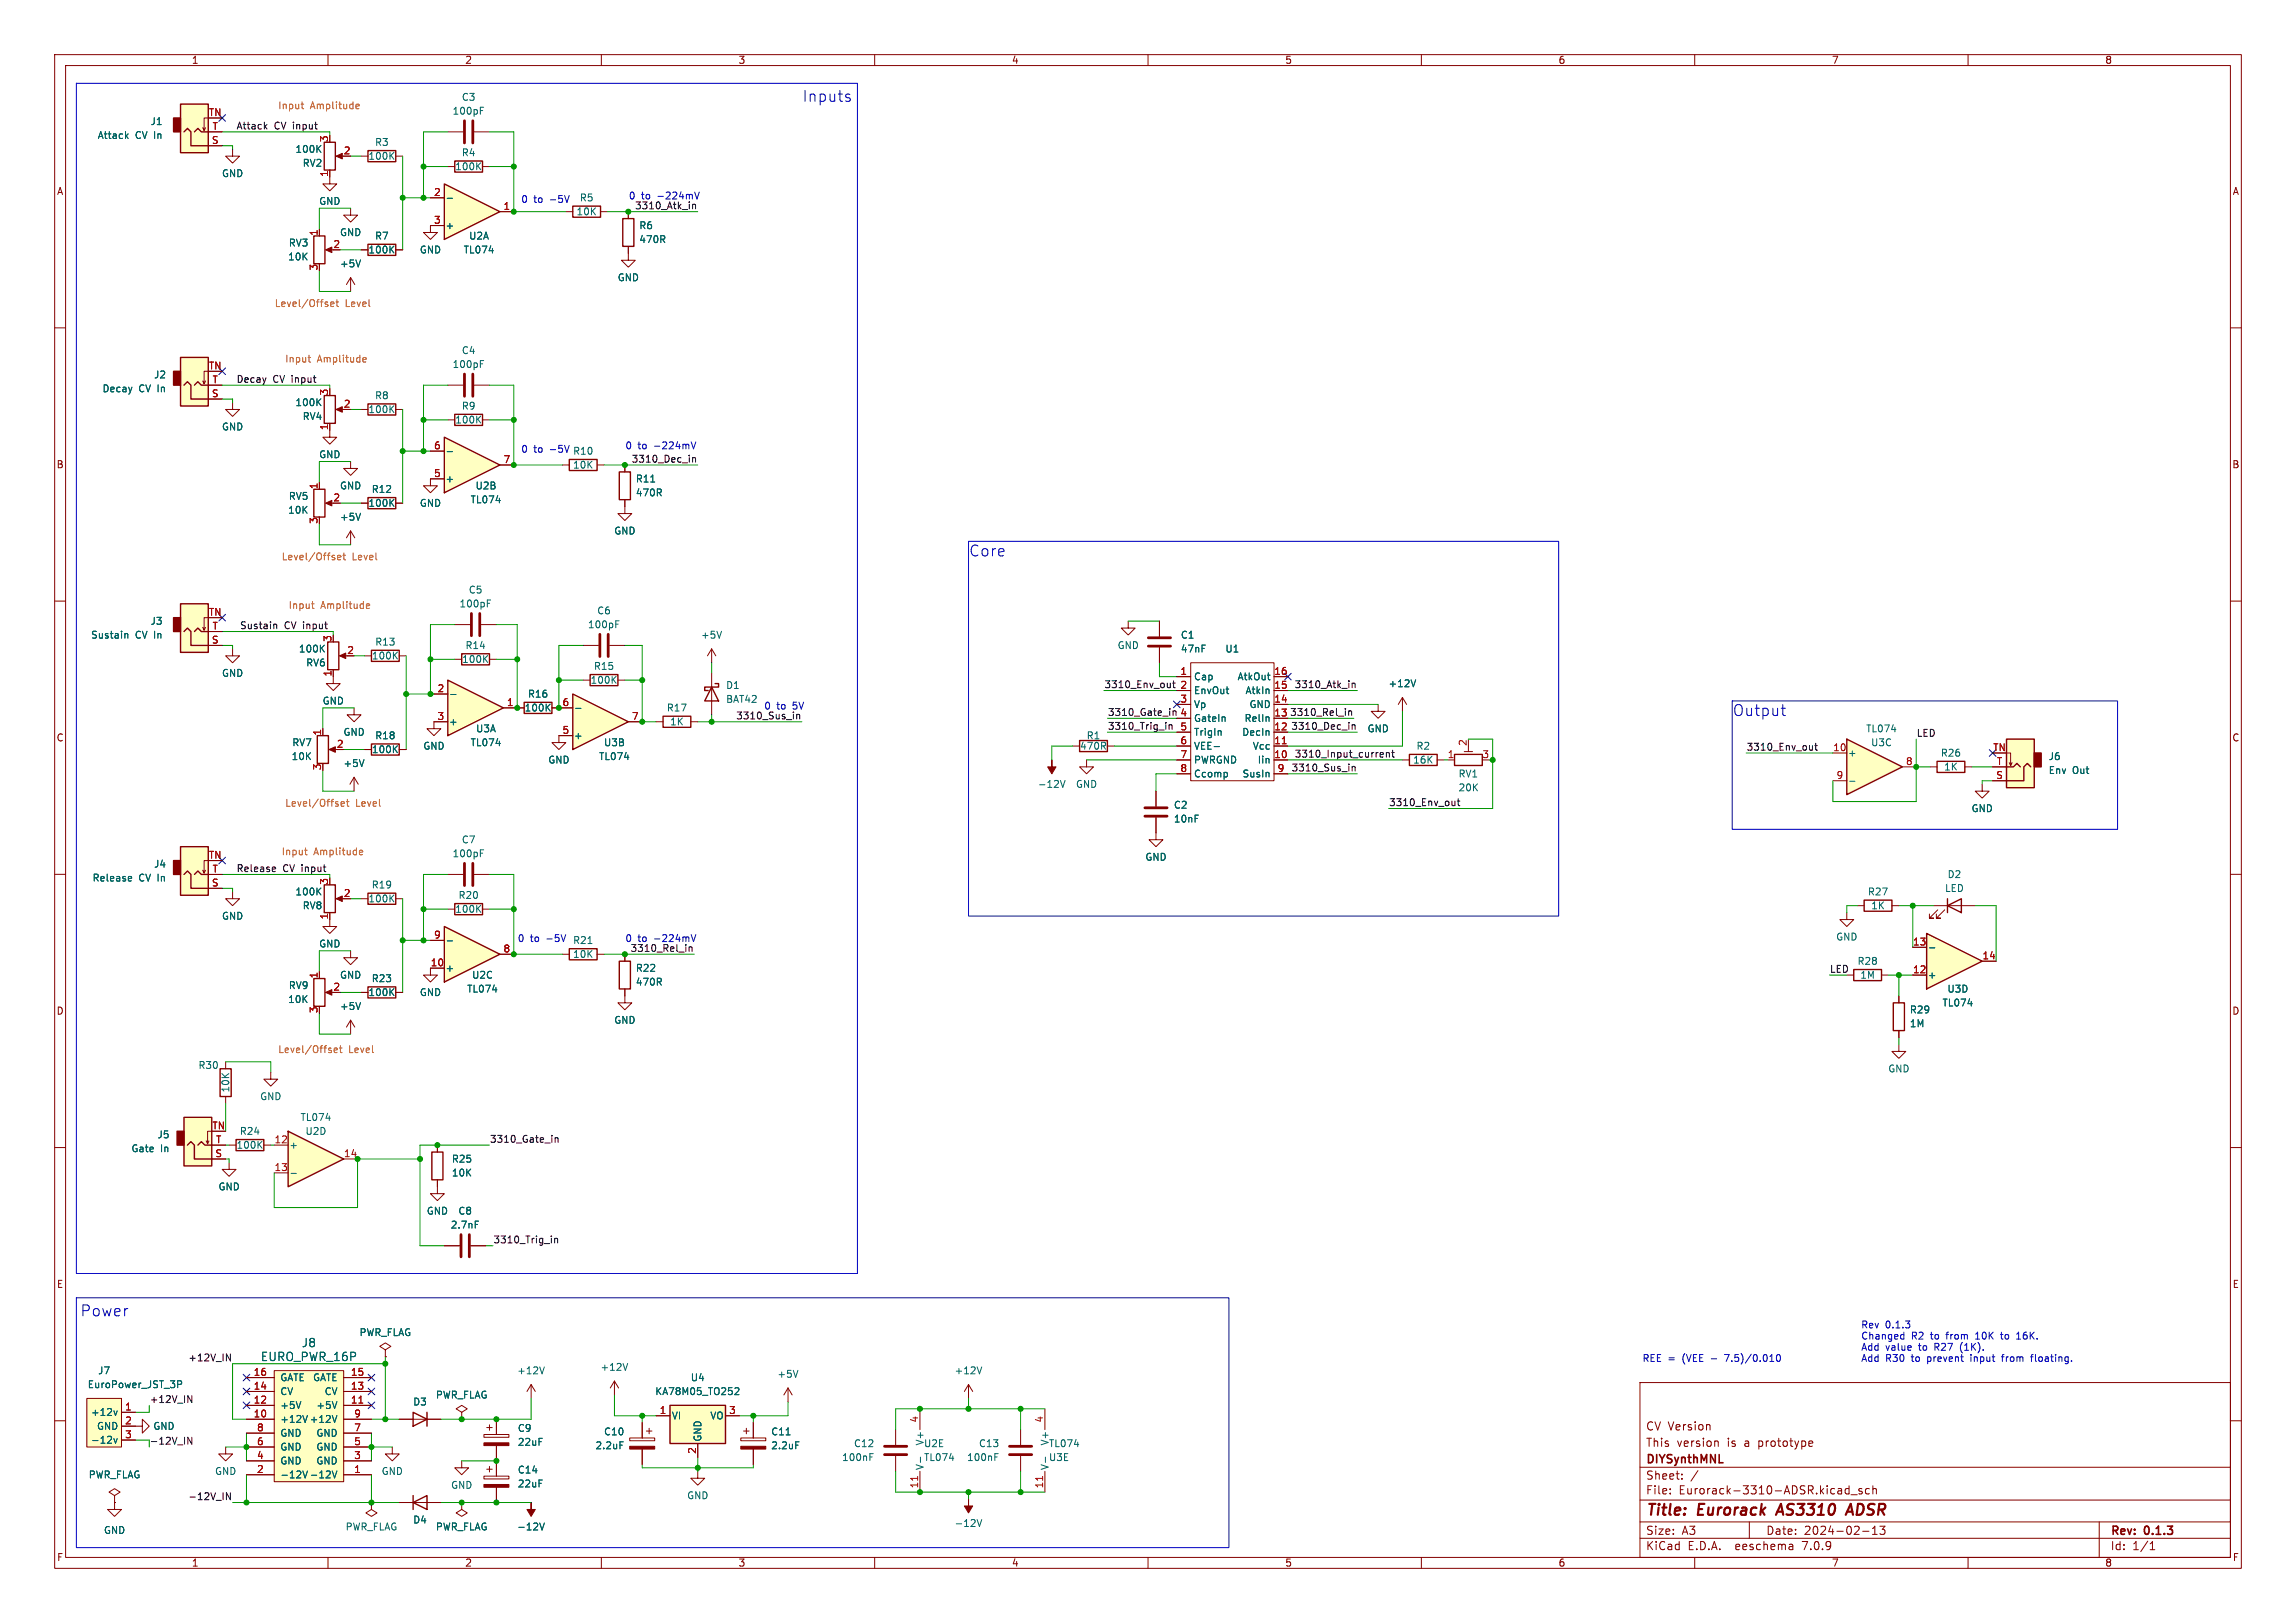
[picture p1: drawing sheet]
<svg xmlns="http://www.w3.org/2000/svg" width="420mm" height="297mm" viewBox="0 0 420 297" stroke-linecap="round" stroke-linejoin="round" font-family="sans-serif">
<defs><g id="words">
<g font-size="2.8" fill="#0000c2">
<text x="146.7" y="18.8">Inputs</text>
<text x="177.2" y="102">Core</text>
<text x="316.9" y="131.2">Output</text>
<text x="14.6" y="241.1">Power</text>
</g>
<g font-size="2.8" fill="#840000">
<text x="301" y="277.9">Title:</text>
<text x="310.6" y="277.9">Eurorack</text>
<text x="326" y="277.9">AS3310</text>
<text x="339.6" y="277.9">ADSR</text>
</g>
<g font-size="2.1" fill="#006464">
<text x="47.6" y="249.3">EURO_PWR_16P</text>
<text x="55.1" y="246.7">J8</text>
</g>
<g font-size="2.1" fill="#840000">
<text x="301" y="262">CV Version</text>
<text x="301" y="268.2">DIYSynthMNL</text>
<text x="301" y="265">This</text>
<text x="306.7" y="265">version</text>
<text x="316" y="265">is</text>
<text x="319.2" y="265">a</text>
<text x="321.9" y="265">prototype</text>
<text x="301" y="273.7">File:</text>
<text x="301" y="271">Sheet:</text>
<text x="307.1" y="273.7">Eurorack-3310-ADSR.kicad_sch</text>
<text x="301" y="281.1">Size:</text>
<text x="307.6" y="281.1">A3</text>
<text x="323" y="281.1">Date:</text>
<text x="330" y="281.1">2024-02-13</text>
<text x="386" y="281.3">Rev:</text>
<text x="392.4" y="281.3">0.1.3</text>
<text x="301" y="283.9">KiCad</text>
<text x="308.7" y="283.9">E.D.A.</text>
<text x="317.6" y="283.9">eeschema</text>
<text x="330" y="283.9">7.0.9</text>
<text x="386" y="283.9">Id:</text>
<text x="390.1" y="283.9">1/1</text>
</g>
<g font-size="1.8" fill="#840000">
<text x="35" y="11.9">1</text>
<text x="85" y="11.9">2</text>
<text x="135" y="11.9">3</text>
<text x="185" y="11.9">4</text>
<text x="235" y="11.9">5</text>
<text x="285" y="11.9">6</text>
<text x="335" y="11.9">7</text>
<text x="385" y="11.9">8</text>
<text x="10.3" y="35.9">A</text>
<text x="408.3" y="35.9">A</text>
<text x="10.3" y="85.9">B</text>
<text x="408.2" y="85.9">B</text>
<text x="10.3" y="135.9">C</text>
<text x="408.2" y="135.9">C</text>
<text x="10.3" y="185.9">D</text>
<text x="408.2" y="185.9">D</text>
<text x="10.3" y="235.9">E</text>
<text x="408.3" y="235.9">E</text>
<text x="10.3" y="285.9">F</text>
<text x="35" y="286.9">1</text>
<text x="85" y="286.9">2</text>
<text x="135" y="286.9">3</text>
<text x="185" y="286.9">4</text>
<text x="235" y="286.9">5</text>
<text x="285" y="286.9">6</text>
<text x="335" y="286.9">7</text>
<text x="385" y="286.9">8</text>
<text x="408.3" y="285.9">F</text>
</g>
<g font-size="1.8" fill="#006464">
<text x="27.5" y="23.1">J1</text>
<text x="82.7" y="21.2">100pF</text>
<text x="84.4" y="18.6">C3</text>
<text x="17.8" y="25.6">Attack</text>
<text x="24.8" y="25.6">CV In</text>
<text x="53.9" y="28.2">100K</text>
<text x="67.3" y="29.4">100K</text>
<text x="68.5" y="26.9">R3</text>
<text x="84.4" y="28.8">R4</text>
<text x="40.5" y="32.6">GND</text>
<text x="55.3" y="30.7">RV2</text>
<text x="83.2" y="31.3">100K</text>
<text x="58.3" y="37.7">GND</text>
<text x="105.4" y="39.6">10K</text>
<text x="106" y="37.1">R5</text>
<text x="52.6" y="47.9">10K</text>
<text x="52.7" y="45.3">RV3</text>
<text x="62.1" y="43.4">GND</text>
<text x="67.3" y="46.6">100K</text>
<text x="68.5" y="44">R7</text>
<text x="76.7" y="46.6">GND</text>
<text x="81.4" y="42.1">+</text>
<text x="84.7" y="46.6">TL074</text>
<text x="85.7" y="44">U2A</text>
<text x="116.8" y="42.1">R6</text>
<text x="116.8" y="44.7">470R</text>
<text x="62.1" y="49.1">+5V</text>
<text x="112.9" y="51.7">GND</text>
<text x="84.4" y="65">C4</text>
<text x="18.7" y="72">Decay</text>
<text x="25.4" y="72">CV In</text>
<text x="28.1" y="69.4">J2</text>
<text x="82.7" y="67.5">100pF</text>
<text x="53.9" y="74.5">100K</text>
<text x="55.3" y="77.1">RV4</text>
<text x="67.3" y="75.8">100K</text>
<text x="68.5" y="73.3">R8</text>
<text x="83.2" y="77.7">100K</text>
<text x="84.4" y="75.2">R9</text>
<text x="40.5" y="79">GND</text>
<text x="104.7" y="83.4">R10</text>
<text x="58.3" y="84">GND</text>
<text x="62.1" y="89.8">GND</text>
<text x="81.4" y="88.5">+</text>
<text x="86.9" y="89.8">U2B</text>
<text x="104.7" y="86">10K</text>
<text x="116.2" y="88.5">R11</text>
<text x="52.6" y="94.2">10K</text>
<text x="52.7" y="91.7">RV5</text>
<text x="62.1" y="95.5">+5V</text>
<text x="67.3" y="92.9">100K</text>
<text x="67.9" y="90.4">R12</text>
<text x="76.7" y="92.9">GND</text>
<text x="86" y="92.3">TL074</text>
<text x="116.2" y="91">470R</text>
<text x="112.3" y="98">GND</text>
<text x="84" y="111.4">100pF</text>
<text x="85.7" y="108.8">C5</text>
<text x="109.1" y="112.6">C6</text>
<text x="16.6" y="117.1">Sustain</text>
<text x="24.8" y="117.1">CV In</text>
<text x="27.5" y="114.5">J3</text>
<text x="54.6" y="119.6">100K</text>
<text x="68.5" y="118.3">R13</text>
<text x="85" y="119">R14</text>
<text x="107.5" y="115.2">100pF</text>
<text x="128.1" y="117.1">+5V</text>
<text x="204.3" y="119">GND</text>
<text x="215.9" y="117.1">C1</text>
<text x="215.9" y="119.6">47nF</text>
<text x="224.1" y="119.6">U1</text>
<text x="40.5" y="124.1">GND</text>
<text x="55.9" y="122.1">RV6</text>
<text x="67.9" y="120.9">100K</text>
<text x="84.4" y="121.5">100K</text>
<text x="107.9" y="125.3">100K</text>
<text x="108.5" y="122.8">R15</text>
<text x="218.3" y="124.7">Cap</text>
<text x="226.3" y="124.7">AtkOut</text>
<text x="253.9" y="126">+12V</text>
<text x="58.9" y="129.1">GND</text>
<text x="95.9" y="130.4">100K</text>
<text x="96.5" y="127.9">R16</text>
<text x="121.9" y="130.4">R17</text>
<text x="132.7" y="126.3">D1</text>
<text x="132.7" y="128.8">BAT42</text>
<text x="218.3" y="127.2">EnvOut</text>
<text x="218.3" y="129.8">Vp</text>
<text x="227.7" y="127.2">AtkIn</text>
<text x="228.5" y="129.8">GND</text>
<text x="53.4" y="136.8">RV7</text>
<text x="62.7" y="134.8">GND</text>
<text x="68.5" y="135.5">R18</text>
<text x="77.3" y="137.4">GND</text>
<text x="82" y="132.9">+</text>
<text x="86" y="136.8">TL074</text>
<text x="87" y="134.2">U3A</text>
<text x="104.9" y="135.5">+</text>
<text x="110.4" y="136.8">U3B</text>
<text x="122.5" y="132.9">1K</text>
<text x="197.5" y="137.4">470R</text>
<text x="198.7" y="135.5">R1</text>
<text x="218.3" y="132.3">GateIn</text>
<text x="218.3" y="134.8">TrigIn</text>
<text x="218.3" y="137.4">VEE-</text>
<text x="227.1" y="134.8">DecIn</text>
<text x="227.6" y="132.3">RelIn</text>
<text x="229.1" y="137.4">Vcc</text>
<text x="250.1" y="134.2">GND</text>
<text x="259" y="137.4">R2</text>
<text x="341.3" y="134.2">TL074</text>
<text x="342.2" y="136.8">U3C</text>
<text x="53.2" y="139.3">10K</text>
<text x="62.7" y="140.6">+5V</text>
<text x="67.9" y="138">100K</text>
<text x="100.2" y="139.9">GND</text>
<text x="109.5" y="139.3">TL074</text>
<text x="218.3" y="139.9">PWRGND</text>
<text x="218.3" y="142.5">Ccomp</text>
<text x="227.2" y="142.5">SusIn</text>
<text x="230" y="139.9">Iin</text>
<text x="258.4" y="139.9">16K</text>
<text x="266.7" y="142.5">RV1</text>
<text x="337.9" y="138.7">+</text>
<text x="354.9" y="138.7">R26</text>
<text x="355.5" y="141.2">1K</text>
<text x="374.7" y="139.3">J6</text>
<text x="374.7" y="141.8">Env</text>
<text x="379.1" y="141.8">Out</text>
<text x="189.8" y="144.4">-12V</text>
<text x="196.7" y="144.4">GND</text>
<text x="214.6" y="148.2">C2</text>
<text x="266.7" y="145">20K</text>
<text x="360.5" y="148.8">GND</text>
<text x="84.4" y="154.5">C7</text>
<text x="214.6" y="150.7">10nF</text>
<text x="16.8" y="161.5">Release</text>
<text x="25.4" y="161.5">CV In</text>
<text x="28.1" y="159">J4</text>
<text x="82.7" y="157.1">100pF</text>
<text x="209.4" y="157.7">GND</text>
<text x="356.2" y="160.9">D2</text>
<text x="53.9" y="164.1">100K</text>
<text x="55.3" y="166.6">RV8</text>
<text x="67.3" y="165.3">100K</text>
<text x="67.9" y="162.8">R19</text>
<text x="83.2" y="167.2">100K</text>
<text x="83.8" y="164.7">R20</text>
<text x="341.6" y="164.1">R27</text>
<text x="342.2" y="166.6">1K</text>
<text x="355.7" y="163.4">LED</text>
<text x="40.5" y="168.5">GND</text>
<text x="58.3" y="173.6">GND</text>
<text x="104.7" y="172.9">R21</text>
<text x="335.8" y="172.3">GND</text>
<text x="62.1" y="179.3">GND</text>
<text x="67.9" y="179.9">R23</text>
<text x="81.4" y="178">+</text>
<text x="86.3" y="179.3">U2C</text>
<text x="104.7" y="175.5">10K</text>
<text x="116.2" y="178">R22</text>
<text x="339.7" y="176.8">R28</text>
<text x="340.2" y="179.3">1M</text>
<text x="352.6" y="179.3">+</text>
<text x="52.6" y="183.7">10K</text>
<text x="52.7" y="181.2">RV9</text>
<text x="62.1" y="185">+5V</text>
<text x="67.3" y="182.5">100K</text>
<text x="76.7" y="182.5">GND</text>
<text x="85.4" y="181.8">TL074</text>
<text x="116.2" y="180.6">470R</text>
<text x="349.3" y="185.6">R29</text>
<text x="355.2" y="184.4">TL074</text>
<text x="356.1" y="181.8">U3D</text>
<text x="112.3" y="187.6">GND</text>
<text x="349.3" y="188.2">1M</text>
<text x="36.2" y="195.8">R30</text>
<text x="345.3" y="196.4">GND</text>
<text x="42.1" y="200" transform="rotate(-90 42.1 200)">10K</text>
<text x="47.5" y="201.5">GND</text>
<text x="28.7" y="208.5">J5</text>
<text x="43.8" y="207.9">R24</text>
<text x="54.9" y="205.3">TL074</text>
<text x="55.8" y="207.9">U2D</text>
<text x="23.9" y="211">Gate</text>
<text x="29.4" y="211">In</text>
<text x="43.2" y="210.4">100K</text>
<text x="52.8" y="210.4">+</text>
<text x="82.6" y="213">R25</text>
<text x="82.6" y="215.5">10K</text>
<text x="39.9" y="218">GND</text>
<text x="78" y="222.5">GND</text>
<text x="82.4" y="225">2.7nF</text>
<text x="83.7" y="222.5">C8</text>
<text x="65.7" y="244.7">PWR_FLAG</text>
<text x="17.9" y="251.7">J7</text>
<text x="94.5" y="251.7">+12V</text>
<text x="109.8" y="251.1">+12V</text>
<text x="174.5" y="251.7">+12V</text>
<text x="16" y="254.2">EuroPower_JST_3P</text>
<text x="51.2" y="255.5">CV</text>
<text x="51.2" y="253">GATE GATE</text>
<text x="59.3" y="255.5">CV</text>
<text x="75.5" y="257.4">D3</text>
<text x="79.6" y="256.1">PWR_FLAG</text>
<text x="119.8" y="255.5">KA78M05_TO252</text>
<text x="126.3" y="253">U4</text>
<text x="142.1" y="252.3">+5V</text>
<text x="16.6" y="259.3">+12v</text>
<text x="17.6" y="261.8">GND</text>
<text x="27.9" y="261.8">GND</text>
<text x="51.2" y="260.6">+12V +12V</text>
<text x="51.2" y="258">+5V</text>
<text x="51.2" y="263.1">GND</text>
<text x="57.8" y="258">+5V</text>
<text x="57.8" y="263.1">GND</text>
<text x="94.6" y="262.2">C9</text>
<text x="110.4" y="262.9">C10</text>
<text x="122.8" y="259.9">VI</text>
<text x="128.5" y="263.9" transform="rotate(-90 128.5 263.9)">GND</text>
<text x="129.8" y="259.9">VO</text>
<text x="141" y="262.9">C11</text>
<text x="16.6" y="264.4">-12v</text>
<text x="51.2" y="268.2">GND</text>
<text x="51.2" y="265.7">GND</text>
<text x="57.8" y="268.2">GND</text>
<text x="57.8" y="265.7">GND</text>
<text x="94.6" y="264.8">22uF</text>
<text x="94.6" y="269.8">C14</text>
<text x="108.8" y="265.4">2.2uF</text>
<text x="141" y="265.4">2.2uF</text>
<text x="153.9" y="267.6">100nF</text>
<text x="156.1" y="265">C12</text>
<text x="168.9" y="265">U2E</text>
<text x="168.9" y="267.6">TL074</text>
<text x="169.1" y="269.1" transform="rotate(-90 169.1 269.1)">V-</text>
<text x="169.1" y="264.6" transform="rotate(-90 169.1 264.6)">V+</text>
<text x="176.8" y="267.6">100nF</text>
<text x="179" y="265">C13</text>
<text x="191.8" y="267.6">U3E</text>
<text x="191.8" y="265">TL074</text>
<text x="192" y="269.1" transform="rotate(-90 192 269.1)">V-</text>
<text x="192" y="264.6" transform="rotate(-90 192 264.6)">V+</text>
<text x="16.1" y="270.7">PWR_FLAG</text>
<text x="39.2" y="270.1">GND</text>
<text x="51.2" y="270.7">-12V</text>
<text x="56.6" y="270.7">-12V</text>
<text x="69.7" y="270.1">GND</text>
<text x="82.4" y="272.6">GND</text>
<text x="94.6" y="272.4">22uF</text>
<text x="125.6" y="274.5">GND</text>
<text x="18.9" y="280.9">GND</text>
<text x="63.1" y="280.3">PWR_FLAG</text>
<text x="75.5" y="279">D4</text>
<text x="79.6" y="280.3">PWR_FLAG</text>
<text x="94.5" y="280.3">-12V</text>
<text x="174.5" y="279.6">-12V</text>
</g>
<g font-size="1.8" fill="#a90000">
<text x="38.1" y="21.3">TN</text>
<text x="38.8" y="23.9">T</text>
<text x="38.7" y="26.4">S</text>
<text x="60.1" y="26.1" transform="rotate(-90 60.1 26.1)">3</text>
<text x="62.8" y="28.3">2</text>
<text x="60.1" y="32.5" transform="rotate(-90 60.1 32.5)">1</text>
<text x="79.3" y="35.9">2</text>
<text x="79.3" y="41">3</text>
<text x="92" y="38.5">1</text>
<text x="58.2" y="43.3" transform="rotate(-90 58.2 43.3)">1</text>
<text x="60.9" y="45.5">2</text>
<text x="58.2" y="49.6" transform="rotate(-90 58.2 49.6)">3</text>
<text x="38.1" y="67.7">TN</text>
<text x="38.8" y="70.2">T</text>
<text x="38.7" y="72.8">S</text>
<text x="60.1" y="72.5" transform="rotate(-90 60.1 72.5)">3</text>
<text x="62.8" y="74.7">2</text>
<text x="60.1" y="78.8" transform="rotate(-90 60.1 78.8)">1</text>
<text x="79.3" y="82.3">6</text>
<text x="58.2" y="89.6" transform="rotate(-90 58.2 89.6)">1</text>
<text x="79.3" y="87.4">5</text>
<text x="92" y="84.8">7</text>
<text x="58.2" y="96" transform="rotate(-90 58.2 96)">3</text>
<text x="60.9" y="91.8">2</text>
<text x="38.1" y="112.8">TN</text>
<text x="38.7" y="117.9">S</text>
<text x="38.8" y="115.3">T</text>
<text x="60.7" y="117.5" transform="rotate(-90 60.7 117.5)">3</text>
<text x="63.4" y="119.8">2</text>
<text x="60.7" y="123.9" transform="rotate(-90 60.7 123.9)">1</text>
<text x="215.8" y="123.6">1</text>
<text x="233" y="123.6">16</text>
<text x="79.9" y="126.7">2</text>
<text x="79.9" y="131.8">3</text>
<text x="92.6" y="129.3">1</text>
<text x="102.8" y="129.3">6</text>
<text x="115.5" y="131.8">7</text>
<text x="215.8" y="126.1">2</text>
<text x="215.8" y="128.7">3</text>
<text x="215.8" y="131.2">4</text>
<text x="233" y="131.2">13</text>
<text x="233" y="128.7">14</text>
<text x="233" y="126.1">15</text>
<text x="58.8" y="134.7" transform="rotate(-90 58.8 134.7)">1</text>
<text x="61.5" y="136.9">2</text>
<text x="102.8" y="134.4">5</text>
<text x="215.8" y="133.7">5</text>
<text x="215.8" y="136.3">6</text>
<text x="233" y="136.3">11</text>
<text x="233" y="133.7">12</text>
<text x="268.4" y="136.6" transform="rotate(-90 268.4 136.6)">2</text>
<text x="335.2" y="137.5">10</text>
<text x="364.5" y="137.5">TN</text>
<text x="58.8" y="141" transform="rotate(-90 58.8 141)">3</text>
<text x="215.8" y="138.8">7</text>
<text x="215.8" y="141.4">8</text>
<text x="233" y="138.8">10</text>
<text x="233.6" y="141.4">9</text>
<text x="264.7" y="138.8">1</text>
<text x="271.1" y="138.8">3</text>
<text x="335.8" y="142.6">9</text>
<text x="348.5" y="140.1">8</text>
<text x="365.1" y="142.6">S</text>
<text x="365.2" y="140.1">T</text>
<text x="38.1" y="157.2">TN</text>
<text x="38.8" y="159.8">T</text>
<text x="60.1" y="162" transform="rotate(-90 60.1 162)">3</text>
<text x="38.7" y="162.3">S</text>
<text x="62.8" y="164.2">2</text>
<text x="60.1" y="168.3" transform="rotate(-90 60.1 168.3)">1</text>
<text x="79.3" y="171.8">9</text>
<text x="349.8" y="173.1">13</text>
<text x="58.2" y="179.1" transform="rotate(-90 58.2 179.1)">1</text>
<text x="78.7" y="176.9">10</text>
<text x="92" y="174.4">8</text>
<text x="349.8" y="178.2">12</text>
<text x="362.5" y="175.6">14</text>
<text x="58.2" y="185.5" transform="rotate(-90 58.2 185.5)">3</text>
<text x="60.9" y="181.4">2</text>
<text x="38.8" y="206.8">TN</text>
<text x="39.4" y="209.3">T</text>
<text x="50.1" y="209.3">12</text>
<text x="39.3" y="211.8">S</text>
<text x="50.1" y="214.4">13</text>
<text x="62.8" y="211.8">14</text>
<text x="46.3" y="251.8">16</text>
<text x="64.1" y="251.8">15</text>
<text x="46.3" y="256.9">12</text>
<text x="46.3" y="254.4">14</text>
<text x="64.1" y="256.9">11</text>
<text x="64.1" y="254.4">13</text>
<text x="22.8" y="258.2">1</text>
<text x="22.8" y="260.7">2</text>
<text x="22.8" y="263.3">3</text>
<text x="46.3" y="259.5">10</text>
<text x="46.9" y="262">8</text>
<text x="64.7" y="262">7</text>
<text x="64.7" y="259.5">9</text>
<text x="120.6" y="258.8">1</text>
<text x="133.3" y="258.8">3</text>
<text x="168" y="260.4" transform="rotate(-90 168 260.4)">4</text>
<text x="190.9" y="260.4" transform="rotate(-90 190.9 260.4)">4</text>
<text x="46.9" y="269.6">2</text>
<text x="46.9" y="267.1">4</text>
<text x="46.9" y="264.5">6</text>
<text x="64.7" y="269.6">1</text>
<text x="64.7" y="267.1">3</text>
<text x="64.7" y="264.5">5</text>
<text x="127.4" y="266.1" transform="rotate(-90 127.4 266.1)">2</text>
<text x="168" y="272.5" transform="rotate(-90 168 272.5)">11</text>
<text x="190.9" y="272.5" transform="rotate(-90 190.9 272.5)">11</text>
</g>
<g font-size="1.8" fill="#0f0f0f">
<text x="43.2" y="23.8">Attack</text>
<text x="50.2" y="23.8">CV input</text>
<text x="116.1" y="38.4">3310_Atk_in</text>
<text x="43.2" y="70.1">Decay</text>
<text x="49.9" y="70.1">CV input</text>
<text x="115.5" y="84.7">3310_Dec_in</text>
<text x="43.8" y="115.2">Sustain</text>
<text x="52" y="115.2">CV input</text>
<text x="134.6" y="131.7">3310_Sus_in</text>
<text x="201.9" y="126">3310_Env_out</text>
<text x="202.6" y="131.1">3310_Gate_in</text>
<text x="235.9" y="131.1">3310_Rel_in</text>
<text x="236.7" y="126">3310_Atk_in</text>
<text x="202.6" y="133.6">3310_Trig_in</text>
<text x="236.1" y="133.6">3310_Dec_in</text>
<text x="319.4" y="137.4">3310_Env_out</text>
<text x="350.5" y="134.9">LED</text>
<text x="236.2" y="141.3">3310_Sus_in</text>
<text x="236.7" y="138.7">3310_Input_current</text>
<text x="254" y="147.6">3310_Env_out</text>
<text x="43.2" y="159.7">Release</text>
<text x="51.7" y="159.7">CV input</text>
<text x="115.2" y="174.3">3310_Rel_in</text>
<text x="334.6" y="178.1">LED</text>
<text x="89.5" y="209.2">3310_Gate_in</text>
<text x="90.2" y="227.6">3310_Trig_in</text>
<text x="34.4" y="249.2">+12V_IN</text>
<text x="27.3" y="256.8">+12V_IN</text>
<text x="34.4" y="274.6">-12V_IN</text>
</g>
<g font-size="1.8" fill="#c60">
<text x="50.8" y="20.1">Input</text>
<text x="56.7" y="20.1">Amplitude</text>
<text x="50.2" y="56.3">Level/Offset</text>
<text x="63.1" y="56.3">Level</text>
<text x="52.1" y="66.4">Input</text>
<text x="58" y="66.4">Amplitude</text>
<text x="51.4" y="102.6">Level/Offset</text>
<text x="64.4" y="102.6">Level</text>
<text x="52.7" y="111.5">Input</text>
<text x="58.7" y="111.5">Amplitude</text>
<text x="52.1" y="147.7">Level/Offset</text>
<text x="65" y="147.7">Level</text>
<text x="51.4" y="156.6">Input</text>
<text x="57.4" y="156.6">Amplitude</text>
<text x="50.8" y="192.8">Level/Offset</text>
<text x="63.8" y="192.8">Level</text>
</g>
<g font-size="1.8" fill="#0000c2">
<text x="95.2" y="37.2">0</text>
<text x="97.6" y="37.2">to</text>
<text x="100.7" y="37.2">-5V</text>
<text x="114.9" y="36.6">0</text>
<text x="117.3" y="36.6">to</text>
<text x="120.4" y="36.6">-224mV</text>
<text x="95.2" y="82.9">0</text>
<text x="97.6" y="82.9">to</text>
<text x="100.7" y="82.9">-5V</text>
<text x="114.3" y="82.3">0</text>
<text x="116.7" y="82.3">to</text>
<text x="119.7" y="82.3">-224mV</text>
<text x="139.7" y="129.9">0</text>
<text x="142.1" y="129.9">to</text>
<text x="145.1" y="129.9">5V</text>
<text x="94.6" y="172.5">0</text>
<text x="97" y="172.5">to</text>
<text x="100" y="172.5">-5V</text>
<text x="114.3" y="172.5">0</text>
<text x="116.7" y="172.5">to</text>
<text x="119.7" y="172.5">-224mV</text>
<text x="340.4" y="243.2">Rev</text>
<text x="340.4" y="245.2">Changed</text>
<text x="344.9" y="243.2">0.1.3</text>
<text x="349.6" y="245.2">R2</text>
<text x="353.3" y="245.2">to</text>
<text x="356.3" y="245.2">from</text>
<text x="361.9" y="245.2">10K</text>
<text x="366.7" y="245.2">to</text>
<text x="369.8" y="245.2">16K.</text>
<text x="300.4" y="249.3">REE =</text>
<text x="307.8" y="249.3">(VEE</text>
<text x="313.2" y="249.3">-</text>
<text x="316" y="249.3">7.5)/0.010</text>
<text x="340.4" y="247.3">Add</text>
<text x="340.4" y="249.3">Add</text>
<text x="344.9" y="247.3">value</text>
<text x="344.9" y="249.3">R30</text>
<text x="349.8" y="249.3">to</text>
<text x="351.1" y="247.3">to</text>
<text x="352.8" y="249.3">prevent</text>
<text x="354.2" y="247.3">R27</text>
<text x="359" y="247.3">(1K).</text>
<text x="360.9" y="249.3">input</text>
<text x="366.9" y="249.3">from</text>
<text x="372.4" y="249.3">floating.</text>
</g>
<text font-size="1.8" fill="#009600" x="27.3" y="264.4">-12V_IN</text>
</g></defs>
<g fill="none" stroke="#840000" stroke-width=".18">
<path d="M10 10h400v277h-400zM12 12h396v273h-396zM60 10v2M110 10v2M160 10v2M210 10v2M260 10v2M310 10v2M360 10v2M10 60h2M408 60h2M66 74.9h1.3"/>
<path d="M72.4 74.9h1.3M10 110h2M408 110h2M61 122.6v1.2M62.5 120h1M10 160h2M362.6 143.5v1.3h-1.3l1.3 1.3 1.3-1.3h-1.3M408 160h2M10 210h2M408 210h2M10 260h2M300 253h108v32h-108z"/>
<path d="M408 260h2M186.7 261.6v2.8M186.7 266.4v2.8M300 278.5h108M300 274.5h108M300 268.5h108M305.5 273.2v.2M305.5 272.5v.1M307.7 270.5v.2M307.7 269.8v.1M310.6 269.1l-1.3 1.9M312.7 260.8l.1 .9"/>
<path d="M313.9 263.7h.2l.2 .2v.8M320 278.5v3M331.1 263.7l.4 .1 .1 .2-.7 .2M331.5 264.6l-.4 .1M337.7 273.3h.5M337.7 272.5h.5M338.2 271.9v1.5M338.6 273.5h1.1M340.6 272.5l-.4-.1-.2 .2 .1 .2 .5 .2v.3h-.6M341.9 272.5l-.4-.1-.3 .3v.4l.2 .2h.5M342.5 279.7l.4-.4v1.5M342.6 272.5l.2-.1 .4 .1v.9"/>
<path d="M342.6 271.9v1.5M343.9 279.3h.9l-.5 .6 .4 .1v.6l-.2 .2h-.4l-.2-.2M384 278.5v6.5M60 285v2M110 285v2M160 285v2M210 285v2M260 285v2M300 281.5h108M310 285v2M327.9 282.7v.9M327.9 283.5l-.1 .1"/>
<path d="M327.9 282.9l-.1 .1M340.7 280.2h1.2M342.5 280.8h.9M360 285v2M393.3 283.6h.9M393.3 282.5l.4-.4v1.5"/>
</g>
<path d="M325.8 275.2l-.9 2M337.6 277.2l.9-2 .5 2M337.9 276.6h.9" fill="none" stroke="#840000" stroke-width=".4"/>
<path d="M62.1 120l1.1-.5v1z" fill="#840000" stroke="#840000" stroke-width=".18"/>
<path d="M67.3 73.9h5.1v2h-5.1zM59.9 117.5h2.1v5.1h-2.1z" fill="none" stroke="#840000" stroke-width=".25"/>
<path d="M71.5 74.8l.6 .7M72.1 74.2l-.8 .8M58.8 118.6l.5 .7M59.3 118.1l-.7 .7M182 266.6h.4M182 266h.6" fill="none" stroke="#006464" stroke-width=".18"/>
<path d="M184.7 266.2h4M184.7 264.7h4" fill="none" stroke="#840000" stroke-width=".51"/>
<path d="M104.8 127l10.1 5.1-10.1 5.1z" fill="#ffffc2"/>
<g fill="none" stroke="#840000" stroke-width=".25">
<path d="M33 19.1h5.1v8.8h-5.1zM33.7 24.1l.6-.6 .6 .6v2.6h3.2M35.6 24.1l.6-.6 .6 .6h1.3M59.3 26h2v5.1h-2zM67.3 27.6h5.1v2h-5.1zM57.4 43.2h2v5.1h-2zM67.3 44.7h5.1v2h-5.1zM33 65.4h5.1v8.9h-5.1zM33.7 70.5l.6-.6 .6 .6v2.5h3.2M35.6 70.5l.6-.6 .6 .6h1.3M57.4 89.5h2v5.1h-2zM67.3 91.1h5.1v2h-5.1z"/>
<path d="M113.3 86.4h2v5h-2zM67.9 119h5.1v2h-5.1zM84.5 119.6h5v2.1h-5zM58 134.6h2.1v5.1h-2.1zM104.8 127l10.1 5.1-10.1 5.1zM107.9 123.4h5.1v2.1h-5.1zM121.3 131.1h5.1v2h-5.1zM130.2 125.7l1.2 2.6h-2.5zM130.8 125.1h.6v.6h-2.5v.7h.6M341 164.7h5.1v2.1h-5.1zM122.6 257.2h10.1v7h-10.1z"/>
</g>
<g fill="none" stroke="#840000" stroke-width=".18">
<path d="M37.6 23.4l-.3 .5M38.1 21.6h-.8v2.3l-.2-.5M38.1 26.7h2.5M38.1 24.1h2.5M42.5 27.3v1.3h1.3l-1.3 1.2-1.2-1.2h1.2M60.3 31.1v2.6h1.3l-1.3 1.2-1.2-1.2h1.2M61.8 28.6h1.1M64.1 38.1v1.3h1.3l-1.3 1.2-1.2-1.2h1.2M66 28.6h1.3M72.4 28.6h1.3M58.4 41.9v1.3M59.9 45.7h1.1"/>
<path d="M64.1 50.8l-.7 1.3M64.1 50.8v2.5M64.1 50.8l.8 1.3M66 45.7h1.3M72.4 45.7h1.3M78.7 41.3v1.2h1.3l-1.3 1.3-1.2-1.3h1.2M37.6 69.7l-.3 .5M38.1 67.9h-.8v2.3l-.2-.5M38.1 73h2.5M38.1 70.5h2.5M81.9 70.5h2.8M86.7 70.5h2.8"/>
<path d="M58.4 88.3v1.2M59.9 92.1h1.1M66 92.1h1.3M72.4 92.1h1.3M114.3 91.4v2.6h1.3l-1.3 1.3-1.3-1.3h1.3M114.3 85.1v1.3M83.2 114.3h2.8M88 114.3h2.8M106.7 118.1h2.8M111.5 118.1h2.8M130.2 118.7v2.6M130.2 118.7l-.8 1.3"/>
<path d="M130.2 118.7l.7 1.3M59.1 133.4v1.2M60.6 137.2h1M66.7 120h1.2M73 120h1.3M83.2 120.7h1.3M89.5 120.7h1.3M102.2 134.6h2.6M102.2 129.5h2.6M106.7 124.5h1.2M113 124.5h1.3M114.9 132.1h2.6"/>
<path d="M120 132.1h1.3M126.4 132.1h1.2M130.2 123.2v7.6M211.5 149.6v4.1h1.2l-1.2 1.2-1.3-1.2h1.3M211.5 144.8v2.8M337.8 167v1.3h1.3l-1.3 1.2-1.3-1.2h1.3M339.7 165.7h1.3M346.1 165.7h1.2M45.1 259.7h5.1M45.1 257.2h5.1M45.1 254.6h5.1M45.1 252.1h5.1"/>
<path d="M50.2 250.8h12.7v20.3h-12.7zM62.9 259.7h5M62.9 257.2h5M62.9 254.6h5M62.9 252.1h5M120 259.1h2.6M132.7 259.1h2.6M144.1 254l-.7 1.3M144.1 254v2.5M144.1 254l.8 1.3M168.3 257.8v3.8M177.2 253.4l-.8 1.2"/>
<path d="M177.2 253.4v2.5M177.2 253.4l.7 1.2M45.1 269.9h5.1M45.1 267.3h5.1M45.1 264.8h5.1M45.1 262.3h5.1M62.9 269.9h5M62.9 267.3h5M62.9 264.8h5M62.9 262.3h5M84.5 275v1.2l1 .7-1 .6-1.1-.6 1.1-.7M84.5 275h.1"/>
<path d="M127.6 264.2v2.5M135.5 263.1h4.6v.6h-4.6zM136 261.9h1M136.5 261.4v1M137.8 260.3v2.8M137.8 265.2v2.8M163.8 261.6v2.8M163.8 266.4v2.8M168.3 269.2v3.8"/>
</g>
<g fill="none" stroke="#006464" stroke-width=".18">
<path d="M23.1 24.9l.3 .4M23.4 24.5l-.4 .5M58.2 27.2l.5 .7M58.7 26.6l-.7 .7M71.5 28.4l.6 .8M72.1 27.9l-.8 .7M65.9 47.6l-.4 1.2M71.5 45.6l.6 .7M72.1 45l-.8 .8M87.9 66.6h.4M87.9 66h.6M71.5 91.9l.6 .8"/>
<path d="M72.1 91.4l-.8 .7M119 88.2h.8M72.1 119.9l.6 .7M72.7 119.3l-.7 .8M89.1 110.4h.5M89.1 109.8h.6M89.2 120l-.7 .7M112.6 114.2h.5M112.6 113.6h.6M132 115.5l-.4 1.3M88.7 120.5l.5 .7M105.3 129.6h1"/>
<path d="M112.2 124.3l.5 .7M112.7 123.8l-.7 .7M55 256.5l-.4 1.3M61.6 256.5l-.4 1.3M61.6 259l-.4 1.3M134.4 254.1l.5-.2 .3 .4-.8 .9h.8M146 250.8l-.5 1.2M179.6 250.1l-.4 1.3M55.4 269.2l.4 1.3 .4-1.3M60.8 269.2l.4 1.3 .4-1.3M143.8 262.6h.7M145.6 263.9h.6"/>
<path d="M159.1 266.6h.4M159.1 266h.6"/>
</g>
<path d="M85 68.5v4M86.5 68.5v4M86.2 112.3v4M87.8 112.3v4M109.7 116.1v4M111.3 116.1v4M209.4 149.4h4.1M209.4 147.8h4.1M161.8 266.2h4.1M161.8 264.7h4.1" fill="none" stroke="#840000" stroke-width=".51"/>
<g fill="#ffffc2" stroke="#ffffc2" stroke-width=".18">
<path d="M122.6 257.2h10.1v7h-10.1z"/>
<path d="M33 65.4h5.1v8.9h-5.1z"/>
<path d="M33 19.1h5.1v8.8h-5.1z"/>
<path d="M50.2 250.8h12.7v20.3h-12.7z"/>
</g>
<path d="M65.6 256.8h.8M167.9 270.2v.7" fill="none" stroke="#a90000" stroke-width=".18"/>
<g fill="#840000" stroke="#840000" stroke-width=".18">
<path d="M135.5 264.7h4.6v.5h-4.6z"/>
<path d="M59.6 45.7l1.1-.5v1z"/>
<path d="M61.5 28.6l1.1-.5v1z"/>
<path d="M60.2 137.2l1.1-.5v1z"/>
<path d="M59.6 92.1l1.1-.5v1z"/>
</g>
<g fill="#840000" stroke="#840000" stroke-width=".25">
<path d="M31.7 67.9h1.3v2.6h-1.3z"/>
<path d="M31.7 21.6h1.3v2.5h-1.3z"/>
</g>
<path d="M352.4 170.8l10.2 5.1-10.2 5.1z" fill="#ffffc2"/>
<path d="M352.4 170.8l10.2 5.1-10.2 5.1z" fill="none" stroke="#840000" stroke-width=".25"/>
<path d="M349.9 178.4h2.5M349.9 173.4h2.5M362.6 175.9h2.5" fill="none" stroke="#840000" stroke-width=".18"/>
<path d="M353 173.5h.9" fill="none" stroke="#006464" stroke-width=".18"/>
<path d="M81.9 124.5l10.2 5-10.2 5.1z" fill="#ffffc2"/>
<path d="M33 110.5h5.1v8.9h-5.1zM33.7 115.6l.6-.7 .6 .7v2.5h3.2M35.6 115.6l.6-.7 .6 .7h1.3M67.9 136.1h5.1v2.1h-5.1zM81.9 124.5l10.2 5-10.2 5.1zM95.9 128.5h5.1v2.1h-5.1zM339.1 177.4h5.1v2.1h-5.1z" fill="none" stroke="#840000" stroke-width=".25"/>
<g fill="none" stroke="#840000" stroke-width=".18">
<path d="M114.9 46.4v1.2h1.3l-1.3 1.3-1.2-1.3h1.2M64.1 97.2l-.7 1.2M64.1 97.2v2.5M64.1 97.2l.8 1.2M78.7 87.6v1.3h1.3l-1.3 1.3-1.2-1.3h1.2M37.6 114.8l-.3 .5M38.1 113h-.8v2.3l-.2-.5M38.1 118.1h2.5M38.1 115.6h2.5M42.5 118.7v1.3h1.3l-1.3 1.3-1.2-1.3h1.2M61 123.8v1.3h1.2l-1.2 1.3-1.3-1.3h1.3M64.8 129.5v1.3h1.2l-1.2 1.3-1.3-1.3h1.3"/>
<path d="M66.7 137.2h1.2M73 137.2h1.3M79.4 127h2.5M81.9 132.1h-2.5v1.3h1.2l-1.2 1.2-1.3-1.2h1.3M92.1 129.5h3.8M101 129.5h1.2M102.2 134.6v1.3h1.3l-1.3 1.3-1.2-1.3h1.2M337.8 178.4h1.3M344.2 178.4h1.2M90.8 259.7v2.8M21 275v1.2h1.2l-1.2 1.3-1.3-1.3h1.3M88.5 262.5h4.6v.5h-4.6z"/>
<path d="M89 261.2h1M89.5 260.7v1M90.8 264.5v2.8"/>
</g>
<path d="M65.9 93.9l-.4 1.3M22.9 116h.4l.1 .8M72.1 137l.6 .7M72.7 136.5l-.7 .7M82.4 127.1h1M100.1 129.4l.5 .7M100.6 128.8l-.7 .8" fill="none" stroke="#006464" stroke-width=".18"/>
<path d="M33 110.5h5.1v8.9h-5.1z" fill="#ffffc2" stroke="#ffffc2" stroke-width=".18"/>
<path d="M31.7 113h1.3v2.6h-1.3z" fill="#840000" stroke="#840000" stroke-width=".25"/>
<path d="M88.5 264h4.6v.5h-4.6z" fill="#840000" stroke="#840000" stroke-width=".18"/>
<path d="M81.3 33.7l10.1 5-10.1 5.1z" fill="#ffffc2"/>
<g fill="none" stroke="#840000" stroke-width=".25">
<path d="M81.3 33.7l10.1 5-10.1 5.1zM83.2 29.5h5.1v2h-5.1zM104.8 37.7h5.1v2.1h-5.1zM113.9 40h2.1v5.1h-2.1zM59.3 72.4h2v5.1h-2zM83.2 75.8h5.1v2.1h-5.1zM257.8 138h5.1v2.1h-5.1zM354.3 139.3h5.1v2.1h-5.1zM356.2 165.7l2.6-1.2v2.5zM356.2 164.5v2.5M346.3 183.5h2.1v5.1h-2.1zM75.6 275l2.5-1.3v2.5z"/>
<path d="M75.6 273.7v2.5"/>
</g>
<g fill="none" stroke="#840000" stroke-width=".18">
<path d="M78.7 36.2h2.6M81.9 24.1h2.8M81.9 30.5h1.3M86.7 24.1h2.8M88.3 30.5h1.2M91.4 38.7h2.6M103.5 38.7h1.3M109.9 38.7h1.2M114.9 38.7v1.3M78.7 41.3h2.6M114.9 45.1v1.3M42.5 73.7v1.2h1.3l-1.3 1.3-1.2-1.3h1.2"/>
<path d="M60.3 77.5v1.2M61.8 74.9h1.1M81.9 76.8h1.3M88.3 76.8h1.2M256.5 139.1h1.3M262.9 139.1h1.3M353.1 140.3h1.2M359.4 140.3h1.3M353.7 165.7h7.6M354.5 166.5l-1.6 1.5h.8h-.8v-.7M355.7 166.5l-1.5 1.5h.8h-.8v-.7M347.3 182.2v1.3"/>
<path d="M347.3 188.6v1.3M67.9 275v1.2l1.1 .7-1.1 .6-1-.6 1-.7M67.9 275h.1M73 275h7.6M115.2 263.1h4.6v.6h-4.6zM117.5 260.3v2.8M117.5 265.2v2.8M118.2 261.9h1.1M118.7 261.4v1"/>
</g>
<path d="M87.9 19.6h.6M81.8 36.3h1M87.4 30.3l.5 .8M87.9 20.2h.4M87.9 29.8l-.7 .7M58.2 73.5l.5 .7M58.7 73l-.7 .7M87.4 76.7l.5 .7M87.9 76.1l-.7 .8M113.4 263.9h.6M178.7 278.1l.5 1.2 .4-1.2" fill="none" stroke="#006464" stroke-width=".18"/>
<g fill="#840000" stroke="#840000" stroke-width=".18">
<path d="M61.5 74.9l1.1-.5v1z"/>
<path d="M115.2 264.7h4.6v.5h-4.6z"/>
<path d="M177.2 274.3v1.3h.7l-.7 1.3-.8-1.3h.8z"/>
</g>
<path d="M85 22.1v4.1M86.5 22.1v4.1" fill="none" stroke="#840000" stroke-width=".51"/>
<path d="M81.3 80l10.1 5.1-10.1 5.1z" fill="#ffffc2"/>
<path d="M81.3 80l10.1 5.1-10.1 5.1zM104.1 84.1h5.1v2h-5.1z" fill="none" stroke="#840000" stroke-width=".25"/>
<g fill="none" stroke="#840000" stroke-width=".18">
<path d="M60.3 78.7v1.3h1.3l-1.3 1.3-1.2-1.3h1.2M64.1 84.5v1.2h1.3l-1.3 1.3-1.2-1.3h1.2M78.7 87.6h2.6M78.7 82.6h2.6M91.4 85.1h2.6M102.9 85.1h1.2M109.2 85.1h1.3M347.3 191.1v1.3h1.3l-1.3 1.3-1.2-1.3h1.2M15.9 255.9h6.3v8.9h-6.3zM22.2 258.4h2.6M97.2 253.4l-.8 1.2M97.2 253.4v2.5"/>
<path d="M97.2 253.4l.7 1.2M112.4 252.7l-.8 1.3M112.4 252.7v2.6M112.4 252.7l.8 1.3M21 273.7l1-.7-1-.6-1.1 .6 1.1 .7v1.3M21 275h.1M22.2 261h2.6M22.2 263.5h2.6M41.3 264.8v1.3h1.2l-1.2 1.2-1.3-1.2h1.3M71.8 264.8v1.3h1.2l-1.2 1.2-1.3-1.2h1.3M84.5 267.3v1.3h1.2l-1.2 1.3-1.3-1.3h1.3M127.6 269.2v1.3h1.3l-1.3 1.3-1.2-1.3h1.2"/>
</g>
<path d="M81.8 82.6h1M20.8 258.2l.3 .8 .3-.8M32.5 252.7h.5l.2 .2-.1 .4h-.6M99.6 250.1l-.4 1.3M114.8 249.5l-.4 1.3M20.8 263.3l.3 .8 .3-.8M98.7 278.7l.5 1.3 .4-1.3" fill="none" stroke="#006464" stroke-width=".18"/>
<path d="M15.9 255.9h6.3v8.9h-6.3z" fill="#ffffc2" stroke="#ffffc2" stroke-width=".18"/>
<path d="M97.2 275v1.2h.7l-.7 1.3-.8-1.3h.8z" fill="#840000" stroke="#840000" stroke-width=".18"/>
<path d="M337.8 135.3l10.2 5-10.2 5.1z" fill="#ffffc2"/>
<g fill="none" stroke="#840000" stroke-width=".25">
<path d="M197.5 135.5h5.1v2h-5.1zM266.1 138h5v2.1h-5zM337.8 135.3l10.2 5-10.2 5.1zM367 135.3h5.1v8.8h-5.1zM33 154.9h5.1v8.9h-5.1zM367 140.3h1.3l.6-.6 .7 .6M371.5 140.3l-.7-.6-.6 .6v2.6h-3.2M33.7 160l.6-.6 .6 .6v2.6h3.2M35.6 160l.6-.6 .6 .6h1.3M57.4 179.1h2v5.1h-2zM59.3 161.9h2v5.1h-2zM67.3 163.4h5.1v2.1h-5.1z"/>
<path d="M83.2 165.4h5.1v2h-5.1zM104.1 173.6h5.1v2h-5.1zM113.3 175.9h2v5.1h-2zM67.3 180.6h5.1v2h-5.1z"/>
</g>
<g fill="none" stroke="#840000" stroke-width=".18">
<path d="M206.4 113.7v1.2h1.2l-1.2 1.3-1.3-1.3h1.3M212.1 113.7v2.8M212.1 118.5v2.8M196.2 136.5h1.3M202.6 136.5h1.2M215.3 123.8h2.5M215.3 139.1h2.5M215.3 136.5h2.5M215.3 134h2.5M215.3 131.4h2.5M215.3 128.9h2.5M215.3 126.4h2.5"/>
<path d="M217.8 121.3h15.2v21.6h-15.2zM233 123.8h2.6M233 139.1h2.6M233 136.5h2.6M233 134h2.6M233 131.4h2.6M233 128.9h2.6M233 126.4h2.6M252.1 128.9v1.3h1.3l-1.3 1.2-1.3-1.2h1.3M256.5 127.6l-.7 1.3M256.5 127.6v2.6M256.5 127.6l.8 1.3"/>
<path d="M264.8 139.1h1.3M267.8 137.5h1.6M268.6 136.5v1M335.3 137.8h2.5M367 137.8h.8v2.3l.2-.5M367.5 139.6l.3 .5M37.6 159.3l-.3 .5M38.1 157.5h-.8v2.3l-.2-.5M64.8 142.2l-.8 1.3M64.8 142.2v2.6M64.8 142.2l.7 1.3M215.3 141.6h2.5"/>
<path d="M233 141.6h2.6M335.3 142.9h2.5M348 140.3h2.5M364.5 140.3h2.5M364.5 142.9h2.5M38.1 162.6h2.5M38.1 160h2.5M42.5 163.2v1.3h1.3l-1.3 1.2-1.2-1.2h1.2M58.4 177.8v1.3M60.3 167v2.5h1.3l-1.3 1.3-1.2-1.3h1.2M61.8 164.5h1.1M64.1 174v1.3h1.3l-1.3 1.2-1.2-1.2h1.2"/>
<path d="M66 164.5h1.3M72.4 164.5h1.3M78.7 177.2v1.2h1.3l-1.3 1.3-1.2-1.3h1.2M81.9 160h2.8M81.9 166.4h1.3M86.7 160h2.8M88.3 166.4h1.2M102.9 174.6h1.2M109.2 174.6h1.3M114.3 174.6v1.3M59.9 181.6h1.1M64.1 186.7l-.7 1.3"/>
<path d="M64.1 186.7v2.5M64.1 186.7l.8 1.3M66 181.6h1.3M72.4 181.6h1.3M114.3 181v2.5h1.3l-1.3 1.3-1.3-1.3h1.3M88.5 270.1h4.6v.5h-4.6zM89 268.9h1M89.5 268.4v1M90.8 267.3v2.8M90.8 272.2v2.8"/>
</g>
<g fill="none" stroke="#006464" stroke-width=".18">
<path d="M66.6 139l-.4 1.3M222.1 136.6h1M223.3 133.8l.1 .8M231.8 123.6h.5M232.2 124.4h.1M259 124.4l-.5 1.3M87.9 156.1h.4M87.9 155.5h.6M224.5 141.5v.6M338.3 143h1M23.7 160.4h.3l.1 .3-.6 .1M24 161.2h-.3"/>
<path d="M58.2 163l.5 .8M58.7 162.5l-.7 .7M71.5 164.3l.6 .7M72.1 163.8l-.8 .7M87.4 166.2l.5 .7M87.9 165.7l-.7 .7M107.6 172.7h.7M65.9 183.5l-.4 1.2M71.5 181.5l.6 .7M72.1 180.9l-.8 .7"/>
</g>
<g fill="#ffffc2" stroke="#ffffc2" stroke-width=".18">
<path d="M367 135.3h5.1v8.8h-5.1z"/>
<path d="M33 154.9h5.1v8.9h-5.1z"/>
</g>
<g fill="#840000" stroke="#840000" stroke-width=".25">
<path d="M372.1 137.8h1.3v2.5h-1.3z"/>
<path d="M31.7 157.5h1.3v2.5h-1.3z"/>
</g>
<g fill="#840000" stroke="#840000" stroke-width=".18">
<path d="M88.5 271.7h4.6v.5h-4.6z"/>
<path d="M61.5 164.5l1.1-.5v1z"/>
<path d="M59.6 181.6l1.1-.5v1z"/>
</g>
<path d="M234.6 136.1h.7" fill="none" stroke="#a90000" stroke-width=".18"/>
<path d="M210.1 118.2h4M210.1 116.7h4M85 158v4.1M86.5 158v4.1" fill="none" stroke="#840000" stroke-width=".51"/>
<path d="M81.3 169.5l10.1 5.1-10.1 5.1z" fill="#ffffc2"/>
<path d="M81.3 169.5l10.1 5.1-10.1 5.1z" fill="none" stroke="#840000" stroke-width=".25"/>
<path d="M78.7 177.2h2.6M78.7 172.1h2.6M91.4 174.6h2.6M81.3 228h2.8M86.1 228h2.8" fill="none" stroke="#840000" stroke-width=".18"/>
<path d="M81.8 172.2h1M86.9 223.5h.6" fill="none" stroke="#006464" stroke-width=".18"/>
<path d="M84.3 225.9v4.1M85.9 225.9v4.1" fill="none" stroke="#840000" stroke-width=".51"/>
<path d="M52.7 207l10.2 5.1-10.2 5.1z" fill="#ffffc2"/>
<path d="M40.3 195.6h2v5.1h-2zM33.7 204.5h5v8.9h-5zM34.3 209.6l.6-.7 .7 .7v2.5h3.1M36.2 209.6l.6-.7 .7 .7h1.2M43.2 208.5h5.1v2.1h-5.1zM52.7 207l10.2 5.1-10.2 5.1zM79 210.8h2v5.1h-2zM75.6 258.4l2.5 1.3-2.5 1.3zM78.1 258.4v2.6" fill="none" stroke="#840000" stroke-width=".25"/>
<g fill="none" stroke="#840000" stroke-width=".18">
<path d="M38.1 26.7h2.5M38.1 24.1h2.5M60.3 31.1v1.3M78.7 36.2h2.6M91.4 38.7h2.6M114.9 38.7v1.3M58.4 41.9v1.3M66 45.7h1.3M72.4 45.7h1.3M78.7 41.3h2.6M114.9 45.1v1.3M38.1 73h2.5"/>
<path d="M38.1 70.5h2.5M60.3 77.5v1.2M58.4 88.3v1.2M66 92.1h1.3M72.4 92.1h1.3M78.7 87.6h2.6M78.7 82.6h2.6M91.4 85.1h2.6M114.3 85.1v1.3M114.3 91.4v1.3M38.1 118.1h2.5M38.1 115.6h2.5"/>
<path d="M212.1 113.7v2.8M212.1 118.5v2.8M59.1 133.4v1.2M61 122.6v1.2M66.7 137.2h1.2M73 137.2h1.3M79.4 127h2.5M79.4 132.1h2.5M92.1 129.5h3.8M101 129.5h3.8M102.2 134.6h2.6M114.9 132.1h2.6"/>
<path d="M198.8 139.1v1.2h1.2l-1.2 1.3-1.3-1.3h1.3M215.3 123.8h2.5M215.3 139.1h2.5M215.3 136.5h2.5M215.3 134h2.5M215.3 131.4h2.5M215.3 128.9h2.5M215.3 126.4h2.5M233 123.8h2.6M233 139.1h2.6M233 136.5h2.6M233 134h2.6"/>
<path d="M233 131.4h2.6M233 128.9h2.6M233 126.4h2.6M211.5 144.8v2.8M211.5 149.6v2.8M215.3 141.6h2.5M233 141.6h2.6M364.5 142.9h2.5M364.5 140.3h2.5M38.1 162.6h2.5M38.1 160h2.5M58.4 177.8v1.3"/>
<path d="M60.3 167v1.3M78.7 177.2h2.6M78.7 172.1h2.6M91.4 174.6h2.6M114.3 174.6v1.3M349.9 178.4h2.5M349.9 173.4h2.5M362.6 175.9h2.5M41.3 194.3v1.3M49.5 196.2v1.3h1.3l-1.3 1.3-1.2-1.3h1.2M66 181.6h1.3M72.4 181.6h1.3"/>
<path d="M114.3 181v1.2M347.3 182.2v1.3M347.3 188.6v1.3M38.2 208.8l-.2 .5M38.7 207h-.7v2.3l-.3-.5M38.7 209.6h2.6M38.7 212.1h2.6M41.3 200.7v1.2M41.9 212.7v1.3h1.3l-1.3 1.3-1.3-1.3h1.3M41.9 209.6h1.3M48.3 209.6h1.2M50.2 209.6h2.5"/>
<path d="M50.2 214.6h2.5M62.9 212.1h2.5M80 215.9v2.5h1.3l-1.3 1.3-1.3-1.3h1.3M80 209.6v1.2M81.3 228h2.8M86.1 228h2.8M22.2 258.4h2.6M45.1 259.7h5.1M45.1 257.2h5.1M45.1 254.6h5.1M45.1 252.1h5.1M62.9 259.7h5"/>
<path d="M62.9 257.2h5M62.9 254.6h5M62.9 252.1h5M70.5 247l1-.6-1-.7-1 .7 1 .6v1.3M70.5 248.3h.1M73 259.7h7.6M84.5 258.4l1-.6-1-.6-1.1 .6 1.1 .6v1.3M84.5 259.7h.1M90.8 259.7v2.8M120 259.1h2.6M132.7 259.1h2.6M191.1 257.8v3.8"/>
<path d="M21 275h.1M22.2 261h3.8v-1.3l1.3 1.3-1.3 1.3v-1.3M22.2 263.5h2.6M45.1 269.9h5.1M45.1 267.3h5.1M45.1 264.8h5.1M45.1 262.3h5.1M62.9 269.9h5M62.9 267.3h5M62.9 264.8h5M62.9 262.3h5M73 275h2.6"/>
<path d="M78.1 275h2.5M84.5 275h.1M90.8 264.5v5.6M90.8 272.2v2.8M117.5 260.3v2.8M117.5 265.2v2.8M127.6 264.2v2.5M137.8 260.3v2.8M137.8 265.2v2.8M191.1 269.2v3.8"/>
</g>
<g fill="none" stroke="#006464" stroke-width=".18">
<path d="M23.1 24.9l.3 .4M23.4 24.5l-.4 .5M58.2 27.2l.5 .7M58.7 26.6l-.7 .7M81.8 36.3h1M65.9 47.6l-.4 1.2M71.5 45.6l.6 .7M72.1 45l-.8 .8M58.2 73.5l.5 .7M58.7 73l-.7 .7M65.9 93.9l-.4 1.3M71.5 91.9l.6 .8"/>
<path d="M72.1 91.4l-.8 .7M81.8 82.6h1M119 88.2h.8M22.9 116h.4l.1 .8M58.8 118.6l.5 .7M59.3 118.1l-.7 .7M66.6 139l-.4 1.3M72.1 137l.6 .7M72.7 136.5l-.7 .7M82.4 127.1h1M100.1 129.4l.5 .7M100.6 128.8l-.7 .8"/>
<path d="M105.3 129.6h1M222.1 136.6h1M223.3 133.8l.1 .8M231.8 123.6h.5M232.2 124.4h.1M259 124.4l-.5 1.3M194 142.8l.4 1.3 .4-1.3M224.5 141.5v.6M23.7 160.4h.3l.1 .3-.6 .1M24 161.2h-.3M58.2 163l.5 .8M58.7 162.5l-.7 .7"/>
<path d="M81.8 172.2h1M353 173.5h.9M65.9 183.5l-.4 1.2M71.5 181.5l.6 .7M72.1 180.9l-.8 .7M47.4 209.4l.5 .7M47.9 208.9l-.7 .7M53.2 214.7h1M86.9 223.5h.6M20.8 258.2l.3 .8 .3-.8M32.5 252.7h.5l.2 .2-.1 .4h-.6M55 256.5l-.4 1.3"/>
<path d="M61.6 256.5l-.4 1.3M61.6 259l-.4 1.3M134.4 254.1l.5-.2 .3 .4-.8 .9h.8M20.8 263.3l.3 .8 .3-.8M55.4 269.2l.4 1.3 .4-1.3M60.8 269.2l.4 1.3 .4-1.3M98.7 278.7l.5 1.3 .4-1.3M113.4 263.9h.6M143.8 262.6h.7M145.6 263.9h.6M191.2 266.7v.9"/>
</g>
<path d="M33.7 204.5h5v8.9h-5z" fill="#ffffc2" stroke="#ffffc2" stroke-width=".18"/>
<path d="M32.4 207h1.3v2.6h-1.3z" fill="#840000" stroke="#840000" stroke-width=".25"/>
<path d="M234.6 136.1h.7M65.6 256.8h.8M190.7 270.2v.7" fill="none" stroke="#a90000" stroke-width=".18"/>
<path d="M192.4 139.1v1.2h.8l-.8 1.3-.8-1.3h.8z" fill="#840000" stroke="#840000" stroke-width=".18"/>
<g fill="none" stroke="#0f0f0f" stroke-width=".18">
<path d="M48.5 23.1l.3 .5M48.8 22.8l-.4 .5M126.7 37.4v.8M126.7 37.5l.2-.1h.3v.8M126.7 83.7v.9M126.7 83.9l.2-.2 .3 .1v.8M50.1 114.3h.5v.8M145.7 130.7v.9M145.7 130.8l.2-.1 .3 .1 .1 .8M213.9 132.7l.1-.1 .3 .1 .1 .8M213.9 132.6v.9M214.1 125v.9"/>
<path d="M214.1 125.7l-.2 .2M214.5 125h.5M214.6 130.1v.8M214.6 130.2l.2-.1h.3v.8M214.7 124.6v1.1l.3 .2M246.7 130.2l.2-.1h.3v.8M246.7 130.1v.8M247.3 125v.9M247.3 132.6v.9M247.3 125.1l.2-.1 .3 .1 .1 .8M247.3 132.7l.2-.1 .3 .1 .1 .8M252.6 137.7l.4 .1 .1 .2-.7 .1"/>
<path d="M253 138.5l-.4 .1M253.6 137.8l.2-.1 .3 .1v.8M253.6 137.7v.9M254.6 137.7h.4M254.7 137.3v1.1l.3 .2M331.5 136.4v.9M331.5 137.2l-.1 .1M332 136.4h.4M332.1 136v1.1l.3 .2M50 158.7h.4v.3l-.6 .1M50.4 159.4l-.4 .1M247.3 140.2v.9"/>
<path d="M247.3 140.4l.2-.2 .3 .1 .1 .8M266.1 146.6v.8M266.1 147.3l-.1 .1M266.6 146.6h.4M266.7 146.2v1.1l.3 .1M126.1 173.3v.8M126.1 173.4l.1-.1h.3l.1 .8M101.5 208.2v.8M101.5 208.3l.2-.1 .3 .1 .1 .7M101.5 226.6v.9M101.5 226.7l.1-.1 .3 .1 .1 .8M34.4 255.4l.7 1.3v-1.3"/>
<path d="M41.4 247.8l.7 1.2v-1.2M35.1 263v1.3l-.7-1.3v1.3M42.1 273.2v1.2l-.7-1.2v1.2"/>
</g>
<g fill="none" stroke="#c60" stroke-width=".18">
<path d="M55.1 19.1h.5M55.3 19.8l.3 .1M65.1 19.2l.2-.1h.2l.2 .1v.2l-.6 .1M65.1 19.7l.2 .2 .4-.1M60.5 55.7l.6-.1-.1-.3h-.3l-.2 .1v.6h.5M61.5 55.3h.4M61.6 54.8v1.1l.3 .2M56.3 65.4h.5M56.6 66.2l.2 .1M66.4 65.6l.2-.2h.2l.2 .2v.1l-.6 .1M66.4 66.1l.2 .2 .3-.1M57 110.5h.5"/>
<path d="M57.2 111.3h.3M61.8 102l.6-.1-.1-.2-.4-.1-.1 .2v.6h.5M62.7 101.6h.5M62.9 101.2v1.1l.3 .2M67 110.7l.2-.2h.2l.2 .2v.1l-.6 .1M67 111.2l.2 .1h.4M55.7 155.6h.5M55.9 156.4h.3M62.4 147.1l.6-.1-.1-.2-.3-.1-.2 .2 .1 .6h.4M63.4 146.7h.4M63.5 146.3v1.1l.3 .1M65.7 155.8l.2-.2h.3l.2 .2v.1l-.7 .1"/>
<path d="M65.7 156.3l.2 .1h.4M61.1 192.2l.6-.1v-.3h-.4l-.2 .2 .1 .6h.5M62.1 191.8h.5M62.3 191.4v1l.3 .2"/>
</g>
<g fill="none" stroke="#0000c2" stroke-width=".18">
<path d="M14 15.2h142.8v217.8h-142.8zM155 17.9l.5 .1v.3l-.2 .2h-.4M155 17.2l.5 .1M104.1 35.8l-.4 1.3M127.1 35.1l.4 1.3 .4-1.3M104.1 81.5l-.4 1.3M126.4 80.9l.5 1.2 .4-1.2M177.2 99.1h107.9v68.5h-107.9zM316.9 128.3h70.4v23.5h-70.4zM325.8 129.6h.8M326.1 130.7l.1 .1 .4 .1M103.5 171l-.4 1.3"/>
<path d="M126.4 171l.5 1.3 .4-1.3M14 237.5h210.8v45.7h-210.8zM325.1 248l.1-.1a.68 .68 0 0 1 .5 .6 .68 .68 0 0 1-.5 .6l-.3-.4zM347.9 244.2l.4 .1M348.3 243.8v1.3M348.3 245l-.4 .1M348.6 241.7h.7l-.4 .5M349.3 242.3v.6M361.4 245.1h.7M361.5 244.1h-.1M365.9 244.2h.5M366.1 243.8l.1 1.2"/>
<path d="M366.1 248.3h.5M366.3 247.9v1.2M368.9 245.1h.7M368.9 244.1l.3-.3v1.3M371.4 248.3h.5M371.9 247.9l-.3 .2v1"/>
</g>
<g fill="none" stroke="#009600" stroke-width=".18">
<path d="M40.6 26.7h1.9v.6M40.6 24.1h19.7v.7M64.1 38.1h-5.7v3.8M64.1 28.6h1.9M73.7 28.6v17.1M73.7 36.2h5M77.5 30.5h4.4M81.9 24.1h-4.4v12.1M89.5 24.1h4.5v14.6h9.5M89.5 30.5h4.5M111.1 38.7h16.5M58.4 49.5v3.8h5.7"/>
<path d="M62.2 45.7h3.8M40.6 73h1.9v.7M40.6 70.5h19.7v.6M64.1 74.9h1.9M73.7 74.9v17.2M77.5 76.8h4.4M81.9 70.5h-4.4v12.1M89.5 70.5h4.5v14.6h8.9M89.5 76.8h4.5M58.4 95.9v3.8h5.7M62.2 92.1h3.8M64.1 84.5h-5.7v3.8"/>
<path d="M73.7 82.6h5M110.5 85.1h17.1M40.6 118.1h1.9v.6M40.6 115.6h20.4v.6M83.2 114.3h-4.5v12.7M90.8 114.3h3.8v15.2M106.7 118.1h-4.5v11.4M114.3 118.1h3.2v14h2.5M206.4 113.7h5.7M62.9 137.2h3.8M64.8 129.5h-5.7v3.9M64.8 120h1.9"/>
<path d="M74.3 127h5.1M74.3 120v17.2M78.7 120.7h4.5M90.8 120.7h3.8M102.2 124.5h4.5M114.3 124.5h3.2M127.6 132.1h19.1M130.2 121.3v1.9M130.2 130.8v1.3M196.2 136.5h-3.8v2.6M198.8 139.1h16.5M201.9 126.4h13.4"/>
<path d="M202.6 134h12.7M202.6 131.4h12.7M203.8 136.5h11.5M212.1 121.3v2.5h3.2M235.6 139.1h20.9M235.6 134h12.7M235.6 131.4h12M235.6 126.4h12.7M235.6 128.9h16.5M256.5 130.2v6.3h-20.9M264.2 139.1h.6M268.6 135.3h4.4v12.7h-19"/>
<path d="M272.4 139.1h.6M319.4 137.8h15.9M350.5 135.3v11.4h-15.2v-3.8M59.1 141v3.8h5.7M215.3 141.6h-3.8v3.2M235.6 141.6h12.7M350.5 140.3h2.6M360.7 140.3h3.8M364.5 142.9h-1.9v.6M40.6 160h19.7v.7M40.6 162.6h1.9v.6M64.1 174h-5.7v3.8"/>
<path d="M64.1 164.5h1.9M73.7 172.1h5M73.7 164.5v17.1M77.5 166.4h4.4M81.9 160h-4.4v12.1M89.5 166.4h4.5M89.5 160h4.5v14.6h8.9M110.5 174.6h16.5M334.6 178.4h3.2M339.7 165.7h-1.9v1.3M345.4 178.4h4.5M347.3 178.4v3.8"/>
<path d="M347.3 165.7h6.4M349.9 165.7v7.7M361.3 165.7h3.8v10.2M41.3 194.3h8.2v1.9M58.4 185.4v3.8h5.7M62.2 181.6h3.8M347.3 189.9v1.2M41.3 212.1h.6v.6M41.3 209.6h.6M41.3 201.9v5.1M49.5 209.6h.7M76.8 212.1h-11.4v8.9h-15.2v-6.4"/>
<path d="M89.5 209.6h-12.7v18.4h4.5M88.9 228h1.3M27.3 257.2v1.2h-2.5M67.9 259.7h5.1M70.5 249.6h-28v10.1h2.6M70.5 248.3v11.4M97.2 255.9v3.8h-16.6M112.4 255.3v3.8h7.6M117.5 259.1v1.2M137.8 259.1v1.2M144.1 256.5v2.6h-8.8M177.2 255.9v1.9"/>
<path d="M186.7 257.8v3.8M191.1 257.8h-27.3v3.8M24.8 263.5h2.5M41.3 264.8h3.8M42.5 275h30.5M45.1 262.3v5M45.1 269.9v5.1M67.9 262.3v5M67.9 269.9v5.1M67.9 264.8h3.9M80.6 275h16.6M84.5 267.3h6.3"/>
<path d="M117.5 268v.6h20.3v-.6M127.6 266.7v2.5M163.8 269.2v3.8h27.3M177.2 273v1.3M186.7 269.2v3.8"/>
</g>
<g fill="none" stroke="#000084" stroke-width=".18">
<path d="M40 21l1.2 1.2M41.2 21l-1.2 1.2M40 67.3l1.2 1.3M41.2 67.3l-1.2 1.3M40 112.4l1.2 1.2M41.2 112.4l-1.2 1.2M214.7 128.3l1.2 1.2M215.9 128.3l-1.2 1.2M235 123.2l1.2 1.2M236.2 123.2l-1.2 1.2M363.9 137.2l1.2 1.2M365.1 137.2l-1.2 1.2"/>
<path d="M40 156.9l1.2 1.2M41.2 156.9l-1.2 1.2M44.5 256.6l1.2 1.2M44.5 254l1.2 1.2M44.5 251.5l1.2 1.2M45.7 256.6l-1.2 1.2M45.7 254l-1.2 1.2M45.7 251.5l-1.2 1.2M67.3 251.5l1.3 1.2M67.3 254l1.3 1.2M67.3 256.6l1.3 1.2M68.6 251.5l-1.3 1.2"/>
<path d="M68.6 254l-1.3 1.2M68.6 256.6l-1.3 1.2"/>
</g>
<g fill="#009600" stroke="#009600" stroke-width=".18">
<circle cx="74.3" cy="127" r=".46"/>
<circle cx="78.7" cy="127" r=".46"/>
<circle cx="78.7" cy="120.7" r=".46"/>
<circle cx="94.6" cy="120.7" r=".46"/>
<circle cx="94" cy="85.1" r=".46"/>
<circle cx="77.5" cy="82.6" r=".46"/>
<circle cx="73.7" cy="82.6" r=".46"/>
<circle cx="94" cy="76.8" r=".46"/>
<circle cx="77.5" cy="76.8" r=".46"/>
<circle cx="114.3" cy="85.1" r=".46"/>
<circle cx="77.5" cy="30.5" r=".46"/>
<circle cx="94" cy="38.7" r=".46"/>
<circle cx="77.5" cy="36.2" r=".46"/>
<circle cx="73.7" cy="36.2" r=".46"/>
<circle cx="94" cy="30.5" r=".46"/>
<circle cx="117.5" cy="132.1" r=".46"/>
<circle cx="117.5" cy="124.5" r=".46"/>
<circle cx="130.2" cy="132.1" r=".46"/>
<circle cx="114.9" cy="38.7" r=".46"/>
<circle cx="168.3" cy="273" r=".46"/>
<circle cx="168.3" cy="257.8" r=".46"/>
<circle cx="177.2" cy="273" r=".46"/>
<circle cx="186.7" cy="273" r=".46"/>
<circle cx="177.2" cy="257.8" r=".46"/>
<circle cx="186.7" cy="257.8" r=".46"/>
<circle cx="137.8" cy="259.1" r=".46"/>
<circle cx="94" cy="166.4" r=".46"/>
<circle cx="102.2" cy="129.5" r=".46"/>
<circle cx="77.5" cy="172.1" r=".46"/>
<circle cx="114.3" cy="174.6" r=".46"/>
<circle cx="94" cy="174.6" r=".46"/>
<circle cx="102.2" cy="124.5" r=".46"/>
<circle cx="94.6" cy="129.5" r=".46"/>
<circle cx="347.3" cy="178.4" r=".46"/>
<circle cx="350.5" cy="140.3" r=".46"/>
<circle cx="349.9" cy="165.7" r=".46"/>
<circle cx="273" cy="139.1" r=".46"/>
<circle cx="77.5" cy="166.4" r=".46"/>
<circle cx="73.7" cy="172.1" r=".46"/>
<circle cx="67.9" cy="275" r=".46"/>
<circle cx="45.1" cy="275" r=".46"/>
<circle cx="45.1" cy="264.8" r=".46"/>
<circle cx="84.5" cy="275" r=".46"/>
<circle cx="90.8" cy="275" r=".46"/>
<circle cx="84.5" cy="259.7" r=".46"/>
<circle cx="67.9" cy="264.8" r=".46"/>
<circle cx="70.5" cy="259.7" r=".46"/>
<circle cx="90.8" cy="267.3" r=".46"/>
<circle cx="90.8" cy="259.7" r=".46"/>
<circle cx="80" cy="209.6" r=".46"/>
<circle cx="65.4" cy="212.1" r=".46"/>
<circle cx="70.5" cy="249.6" r=".46"/>
<circle cx="76.8" cy="212.1" r=".46"/>
<circle cx="117.5" cy="259.1" r=".46"/>
<circle cx="127.6" cy="268.6" r=".46"/>
</g>
<use href="#words"/>
</svg>
